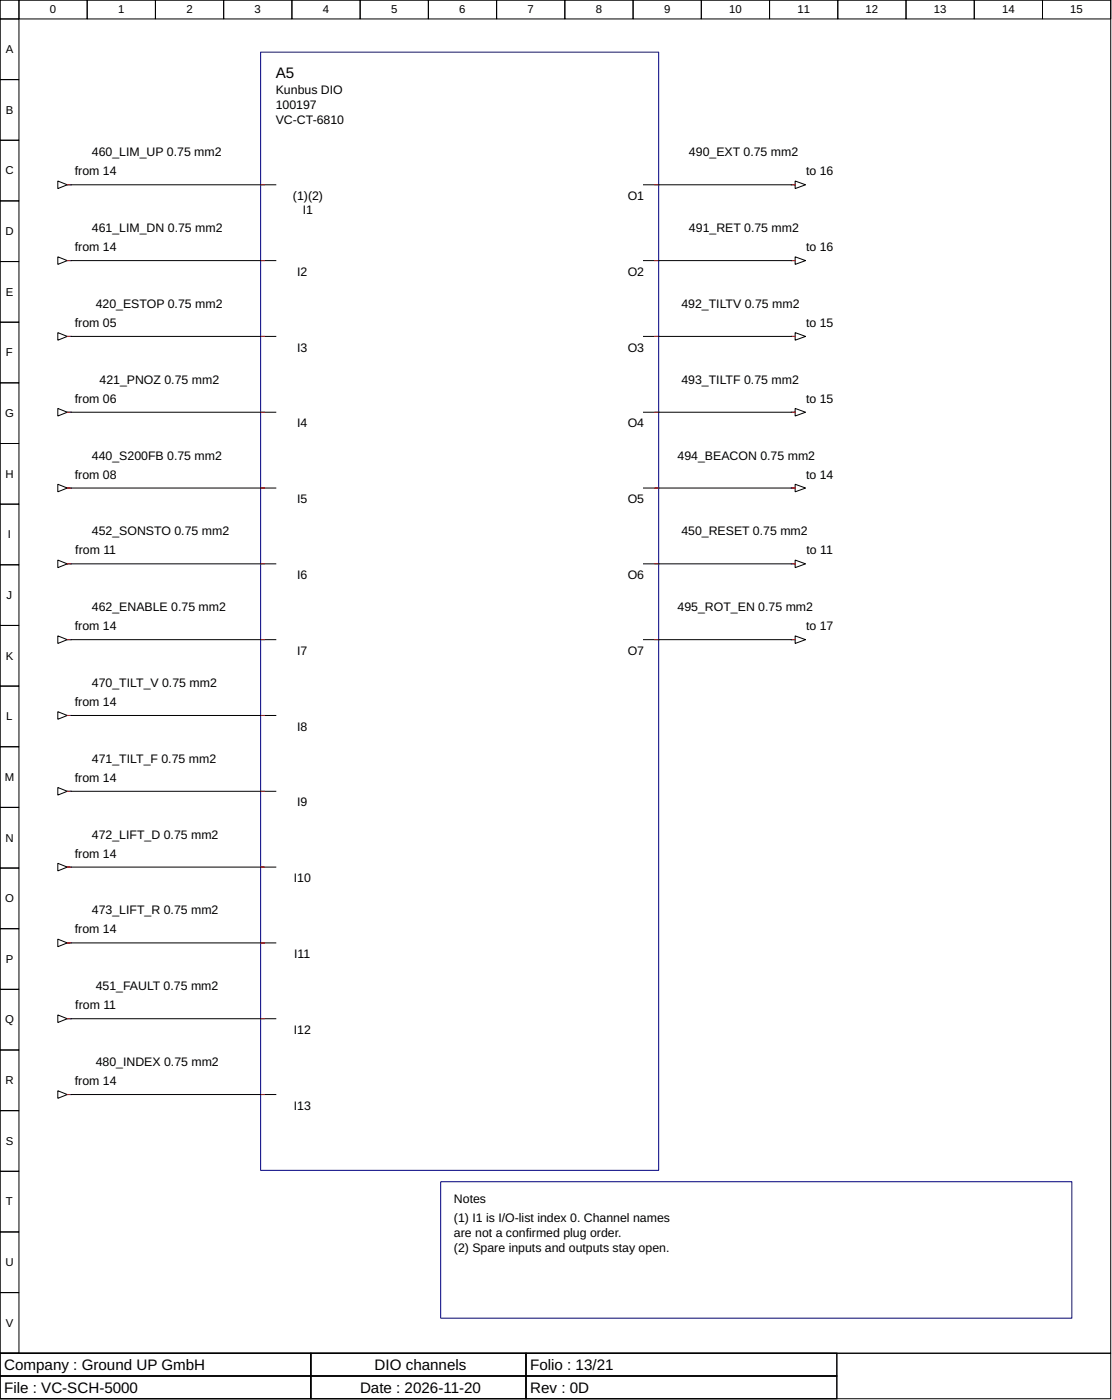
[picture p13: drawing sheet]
<svg xmlns="http://www.w3.org/2000/svg" width="310mm" height="391mm" viewBox="0 0 310 391" stroke-linecap="round" stroke-linejoin="round" font-family="sans-serif">
<defs><g id="words">
<g font-size="4.2">
<text x="77" y="21.7">A5</text>
<text x="1.2" y="382.5">Company : Ground UP GmbH</text>
<text x="104.6" y="382.5">DIO channels</text>
<text x="148" y="382.5">Folio : 13/21</text>
<text x="1.2" y="388.8">File : VC-SCH-5000</text>
<text x="100.5" y="388.8">Date : 2026-11-20</text>
<text x="148" y="388.8">Rev : 0D</text>
</g>
<g font-size="3.4">
<text x="77" y="26.2">Kunbus DIO</text>
<text x="77" y="30.4">100197</text>
<text x="77" y="34.7">VC-CT-6810</text>
<text x="25.7" y="43.7">460_LIM_UP 0.75 mm2</text>
<text x="192.4" y="43.7">490_EXT 0.75 mm2</text>
<text x="20.9" y="48.9">from 14</text>
<text x="225" y="48.9">to 16</text>
<text x="81.8" y="55.8">(1)(2)</text>
<text x="84.6" y="59.8">I1</text>
<text x="175.2" y="55.8">O1</text>
<text x="25.7" y="64.8">461_LIM_DN 0.75 mm2</text>
<text x="192.4" y="64.8">491_RET 0.75 mm2</text>
<text x="20.9" y="70.1">from 14</text>
<text x="225" y="70.1">to 16</text>
<text x="83" y="77">I2</text>
<text x="175.2" y="77">O2</text>
<text x="26.7" y="86">420_ESTOP 0.75 mm2</text>
<text x="190.2" y="86">492_TILTV 0.75 mm2</text>
<text x="20.9" y="91.3">from 05</text>
<text x="225" y="91.3">to 15</text>
<text x="83" y="98.2">I3</text>
<text x="175.2" y="98.2">O3</text>
<text x="27.8" y="107.2">421_PNOZ 0.75 mm2</text>
<text x="190.2" y="107.2">493_TILTF 0.75 mm2</text>
<text x="20.9" y="112.4">from 06</text>
<text x="225" y="112.4">to 15</text>
<text x="83" y="119.3">I4</text>
<text x="175.2" y="119.3">O4</text>
<text x="25.7" y="128.3">440_S200FB 0.75 mm2</text>
<text x="189.2" y="128.3">494_BEACON 0.75 mm2</text>
<text x="20.9" y="133.6">from 08</text>
<text x="225" y="133.6">to 14</text>
<text x="83" y="140.5">I5</text>
<text x="175.2" y="140.5">O5</text>
<text x="25.7" y="149.5">452_SONSTO 0.75 mm2</text>
<text x="190.2" y="149.5">450_RESET 0.75 mm2</text>
<text x="21" y="154.8">from 11</text>
<text x="225.2" y="154.8">to 11</text>
<text x="83" y="161.7">I6</text>
<text x="175.2" y="161.7">O6</text>
<text x="25.7" y="170.7">462_ENABLE 0.75 mm2</text>
<text x="189.2" y="170.7">495_ROT_EN 0.75 mm2</text>
<text x="20.9" y="175.9">from 14</text>
<text x="225" y="175.9">to 17</text>
<text x="83" y="182.8">I7</text>
<text x="175.2" y="182.8">O7</text>
<text x="25.7" y="191.8">470_TILT_V 0.75 mm2</text>
<text x="20.9" y="197.1">from 14</text>
<text x="83" y="204">I8</text>
<text x="25.7" y="213">471_TILT_F 0.75 mm2</text>
<text x="20.9" y="218.3">from 14</text>
<text x="83" y="225.2">I9</text>
<text x="20.9" y="239.4">from 14</text>
<text x="25.7" y="234.2">472_LIFT_D 0.75 mm2</text>
<text x="82" y="246.3">I10</text>
<text x="25.7" y="255.3">473_LIFT_R 0.75 mm2</text>
<text x="20.9" y="260.6">from 14</text>
<text x="82.1" y="267.5">I11</text>
<text x="21" y="281.8">from 11</text>
<text x="26.7" y="276.5">451_FAULT 0.75 mm2</text>
<text x="82" y="288.7">I12</text>
<text x="26.7" y="297.7">480_INDEX 0.75 mm2</text>
<text x="20.9" y="302.9">from 14</text>
<text x="82" y="309.8">I13</text>
<text x="126.7" y="335.8">Notes</text>
<text x="126.7" y="341">(1) I1 is I/O-list index 0. Channel names</text>
<text x="126.7" y="345.3">are not a confirmed plug order.</text>
<text x="126.7" y="349.5">(2) Spare inputs and outputs stay open.</text>
</g>
<g font-size="3.2">
<text x="13.9" y="3.7">0</text>
<text x="33" y="3.7">1</text>
<text x="52" y="3.7">2</text>
<text x="71.1" y="3.7">3</text>
<text x="90.1" y="3.7">4</text>
<text x="109.2" y="3.7">5</text>
<text x="128.2" y="3.7">6</text>
<text x="147.3" y="3.7">7</text>
<text x="166.3" y="3.7">8</text>
<text x="185.4" y="3.7">9</text>
<text x="203.6" y="3.7">10</text>
<text x="222.6" y="3.7">11</text>
<text x="241.7" y="3.7">12</text>
<text x="260.7" y="3.7">13</text>
<text x="279.8" y="3.7">14</text>
<text x="298.8" y="3.7">15</text>
<text x="1.6" y="14.8">A</text>
<text x="1.6" y="31.8">B</text>
<text x="1.5" y="48.7">C</text>
<text x="1.5" y="65.6">D</text>
<text x="1.6" y="82.6">E</text>
<text x="1.7" y="99.5">F</text>
<text x="1.4" y="116.4">G</text>
<text x="1.5" y="133.3">H</text>
<text x="2.2" y="150.3">I</text>
<text x="1.9" y="167.2">J</text>
<text x="1.6" y="184.1">K</text>
<text x="1.8" y="201.1">L</text>
<text x="1.3" y="218">M</text>
<text x="1.5" y="234.9">N</text>
<text x="1.4" y="251.9">O</text>
<text x="1.6" y="268.8">P</text>
<text x="1.4" y="285.8">Q</text>
<text x="1.5" y="302.7">R</text>
<text x="1.6" y="319.6">S</text>
<text x="1.7" y="336.5">T</text>
<text x="1.5" y="353.5">U</text>
<text x="1.6" y="370.4">V</text>
</g>
</g></defs>
<g fill="none" stroke="#000" stroke-width=".28">
<path d="M0 0h310.1v377.8h-310.1zM0 0h5.3v5.3h-5.3zM5.3 0h19v5.3h-19zM24.3 0h19.1v5.3h-19.1zM43.4 0h19v5.3h-19zM62.4 0h19.1v5.3h-19.1zM81.5 0h19v5.3h-19zM100.5 0h19.1v5.3h-19.1zM119.6 0h19v5.3h-19zM138.6 0h19.1v5.3h-19.1zM157.7 0h19v5.3h-19zM176.7 0h19.1v5.3h-19.1z"/>
<path d="M195.8 0h19v5.3h-19zM214.8 0h19.1v5.3h-19.1zM233.9 0h19v5.3h-19zM252.9 0h19.1v5.3h-19.1zM272 0h19v5.3h-19zM291 0h19.1v5.3h-19.1zM0 5.3h5.3v16.9h-5.3zM0 22.2h5.3v17h-5.3zM0 39.2h5.3v16.9h-5.3zM0 56.1h5.3v16.9h-5.3zM16.1 50.5l2.7 1.1-2.7 1.1zM18.8 51.6h.8"/>
<path d="M19.8 51.6h57.2M179.7 51.6h41.2M221.2 51.6h.8M222 50.5l2.9 1.1-2.9 1.1zM0 73h5.3v17h-5.3zM16.1 71.7l2.7 1.1-2.7 1zM18.8 72.8h.8M19.8 72.8h57.2M179.7 72.8h41.2M221.2 72.8h.8M222 71.7l2.9 1.1-2.9 1zM0 90h5.3v16.9h-5.3z"/>
<path d="M16.1 92.9l2.7 1-2.7 1.1zM18.8 93.9h.8M19.8 93.9h57.2M179.7 93.9h41.2M221.2 93.9h.8M222 92.9l2.9 1-2.9 1.1zM0 106.9h5.3v16.9h-5.3zM16.1 114l2.7 1.1-2.7 1.1zM18.8 115.1h.8M19.8 115.1h57.2M179.7 115.1h41.2M221.2 115.1h.8"/>
<path d="M222 114l2.9 1.1-2.9 1.1zM0 123.8h5.3v17h-5.3zM16.1 135.2l2.7 1.1-2.7 1zM18.8 136.3h.8M19.8 136.3h57.2M179.7 136.3h41.2M221.2 136.3h.8M222 135.2l2.9 1.1-2.9 1zM0 140.8h5.3v16.9h-5.3zM0 157.7h5.3v16.9h-5.3zM16.1 156.4l2.7 1-2.7 1.1zM18.8 157.4h.8"/>
<path d="M19.8 157.4h57.2M179.7 157.4h41.2M221.2 157.4h.8M222 156.4l2.9 1-2.9 1.1zM0 174.6h5.3v17h-5.3zM16.1 177.5l2.7 1.1-2.7 1.1zM18.8 178.6h.8M19.8 178.6h57.2M179.7 178.6h41.2M221.2 178.6h.8M222 177.5l2.9 1.1-2.9 1.1zM0 191.6h5.3v16.9h-5.3z"/>
<path d="M16.1 198.7l2.7 1.1-2.7 1zM18.8 199.8h.8M19.8 199.8h57.2M0 208.5h5.3v16.9h-5.3zM16.1 219.9l2.7 1-2.7 1.1zM0 225.4h5.3v17h-5.3zM18.8 220.9h.8M19.8 220.9h57.2M0 242.4h5.3v16.9h-5.3zM0 259.3h5.3v16.9h-5.3zM16.1 241l2.7 1.1-2.7 1.1zM18.8 242.1h.8"/>
<path d="M19.8 242.1h57.2M0 276.2h5.3v17h-5.3zM16.1 262.2l2.7 1.1-2.7 1zM18.8 263.3h.8M19.8 263.3h57.2M0 293.2h5.3v16.9h-5.3zM16.1 283.4l2.7 1-2.7 1.1zM18.8 284.4h.8M19.8 284.4h57.2M0 310.1h5.3v16.9h-5.3zM16.1 304.5l2.7 1.1-2.7 1.1zM18.8 305.6h.8"/>
<path d="M19.8 305.6h57.2M0 327h5.3v17h-5.3zM0 344h5.3v16.9h-5.3zM0 360.9h5.3v16.9h-5.3zM0 377.8h310.1v12.7h-310.1zM0 377.8h86.8v6.4h-86.8zM86.8 377.8h60v6.4h-60zM146.8 377.8h86.8v6.4h-86.8zM0 384.2h86.8v6.3h-86.8zM86.8 384.2h60v6.3h-60zM146.8 384.2h86.8v6.3h-86.8z"/>
</g>
<path d="M72.8 14.6h111.1v312.2h-111.1zM123 329.9h176.2v38.1h-176.2z" fill="none" stroke="#000080" stroke-width=".28"/>
<g fill="none" stroke="#f00" stroke-width=".28">
<path d="M18.8 51.6h1M72.8 51.6h1M182.8 51.6h1.1M220.9 51.6h1.1M18.8 72.8h1M72.8 72.8h1M182.8 72.8h1.1M220.9 72.8h1.1M18.8 93.9h1M72.8 93.9h1M182.8 93.9h1.1M220.9 93.9h1.1"/>
<path d="M18.8 115.1h1M72.8 115.1h1M182.8 115.1h1.1M220.9 115.1h1.1M18.8 136.3h1M72.8 136.3h1M182.8 136.3h1.1M220.9 136.3h1.1M18.8 157.4h1M72.8 157.4h1M182.8 157.4h1.1M220.9 157.4h1.1"/>
<path d="M18.8 178.6h1M72.8 178.6h1M182.8 178.6h1.1M220.9 178.6h1.1M18.8 199.8h1M72.8 199.8h1M18.8 220.9h1M72.8 220.9h1M18.8 242.1h1M72.8 242.1h1M18.8 263.3h1M72.8 263.3h1"/>
<path d="M18.8 284.4h1M72.8 284.4h1M18.8 305.6h1M72.8 305.6h1"/>
</g>
<g fill="none" stroke="#00f" stroke-width=".28">
<path d="M19.8 51.6h.1M72.8 51.6h.1M183.9 51.6h.1M220.9 51.6h.1M19.8 72.8h.1M72.8 72.8h.1M183.9 72.8h.1M220.9 72.8h.1M19.8 93.9h.1M72.8 93.9h.1M183.9 93.9h.1M220.9 93.9h.1"/>
<path d="M19.8 115.1h.1M72.8 115.1h.1M183.9 115.1h.1M220.9 115.1h.1M19.8 136.3h.1M72.8 136.3h.1M183.9 136.3h.1M220.9 136.3h.1M19.8 157.4h.1M72.8 157.4h.1M183.9 157.4h.1M220.9 157.4h.1"/>
<path d="M19.8 178.6h.1M72.8 178.6h.1M183.9 178.6h.1M220.9 178.6h.1M19.8 199.8h.1M72.8 199.8h.1M19.8 220.9h.1M72.8 220.9h.1M19.8 242.1h.1M72.8 242.1h.1M19.8 263.3h.1M72.8 263.3h.1"/>
<path d="M19.8 284.4h.1M72.8 284.4h.1M19.8 305.6h.1M72.8 305.6h.1"/>
</g>
<use href="#words"/>
</svg>
